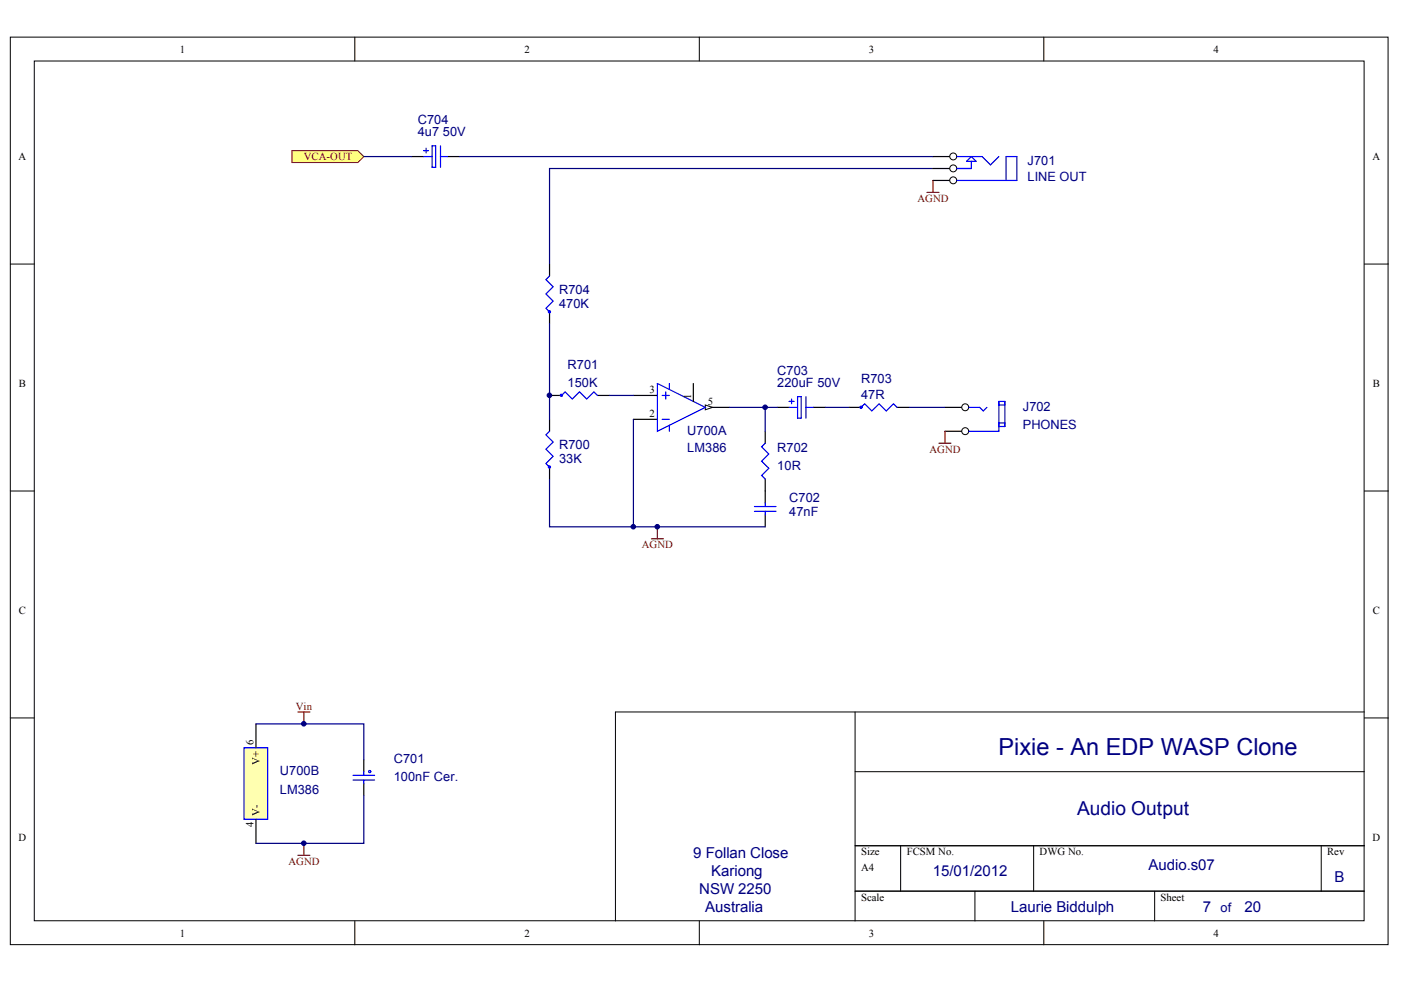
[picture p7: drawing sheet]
<svg xmlns="http://www.w3.org/2000/svg" width="287mm" height="202mm" viewBox="0 0 287 202" stroke-linecap="round" stroke-linejoin="round" font-family="sans-serif">
<defs><g id="words">
<text font-size="4.8" fill="#000080" x="204.4" y="154.6">Pixie - An EDP WASP Clone</text>
<text font-size="3.9" fill="#000080" x="220.5" y="167">Audio Output</text>
<g font-size="3.1" fill="#000080">
<text x="141.9" y="175.7">9 Follan Close</text>
<text x="145.6" y="179.4">Kariong</text>
<text x="191" y="179.4">15/01/2012</text>
<text x="235.1" y="178.2">Audio.s07</text>
<text x="143.2" y="183.1">NSW 2250</text>
<text x="273.2" y="180.6">B</text>
<text x="144.4" y="186.8">Australia</text>
<text x="207" y="186.8">Laurie Biddulph</text>
<text x="246.2" y="186.8">7</text>
<text x="254.8" y="186.8">20</text>
</g>
<g font-size="2.6" fill="#000080">
<text x="85.5" y="25.4">C704</text>
<text x="85.5" y="27.8">4u7 50V</text>
<text x="210.4" y="33.7">J701</text>
<text x="210.4" y="37.1">LINE OUT</text>
<text x="114.5" y="60.1">R704</text>
<text x="114.5" y="63.1">470K</text>
<text x="116.2" y="75.6">R701</text>
<text x="159.1" y="76.8">C703</text>
<text x="116.2" y="79.2">150K</text>
<text x="159.1" y="79.2">220uF 50V</text>
<text x="176.3" y="78.5">R703</text>
<text x="176.3" y="81.6">47R</text>
<text x="140.7" y="89">U700A</text>
<text x="209.4" y="84.1">J702</text>
<text x="209.4" y="87.8">PHONES</text>
<text x="114.5" y="91.9">R700</text>
<text x="114.5" y="94.9">33K</text>
<text x="140.7" y="92.7">LM386</text>
<text x="159.1" y="92.7">R702</text>
<text x="159.1" y="96.3">10R</text>
<text x="161.6" y="102.7">C702</text>
<text x="161.6" y="105.6">47nF</text>
<text x="57.3" y="158.7">U700B</text>
<text x="80.6" y="156.3">C701</text>
<text x="80.6" y="159.9">100nF Cer.</text>
<text x="57.3" y="162.6">LM386</text>
<text x="249.9" y="186.8">of</text>
</g>
<g font-size="2.2">
<text x="36.8" y="10.8">1</text>
<text x="107.4" y="10.8">2</text>
<text x="177.9" y="10.8">3</text>
<text x="248.4" y="10.8">4</text>
<text x="3.8" y="32.8">A</text>
<text x="280.9" y="32.8">A</text>
<text x="3.8" y="79.3">B</text>
<text x="133" y="80.5">3</text>
<text x="141.5" y="81.7" transform="rotate(-90 141.5 81.7)">1</text>
<text x="144.9" y="82.9">5</text>
<text x="281" y="79.3">B</text>
<text x="133" y="85.4">2</text>
<text x="3.8" y="125.8">C</text>
<text x="281" y="125.8">C</text>
<text x="51.9" y="152.7" transform="rotate(-90 51.9 152.7)">6</text>
<text x="53.2" y="156.7" transform="rotate(-90 53.2 156.7)">V+</text>
<text x="53.2" y="167.1" transform="rotate(-90 53.2 167.1)">V-</text>
<text x="3.8" y="172.2">D</text>
<text x="51.9" y="169.4" transform="rotate(-90 51.9 169.4)">4</text>
<text x="280.9" y="172.2">D</text>
<text x="176.3" y="175.2">Size</text>
<text x="176.3" y="178.4">A4</text>
<text x="185.6" y="175.2">FCSM No.</text>
<text x="212.8" y="175.2">DWG No.</text>
<text x="271.7" y="175.2">Rev</text>
<text x="176.3" y="184.5">Scale</text>
<text x="237.6" y="184.5">Sheet</text>
<text x="36.8" y="191.8">1</text>
<text x="107.4" y="191.8">2</text>
<text x="177.9" y="191.8">3</text>
<text x="248.4" y="191.8">4</text>
</g>
<g font-size="2.2" fill="#800000">
<text x="62.2" y="32.8">VCA-OUT</text>
<text x="187.8" y="41.4">AGND</text>
<text x="190.3" y="92.7">AGND</text>
<text x="131.4" y="112.3">AGND</text>
<text x="60.5" y="145.3">Vin</text>
<text x="59" y="177.1">AGND</text>
</g>
</g></defs>
<g fill="#fff" stroke="#000" stroke-width=".2">
<path d="M2.1 7.6h282.1v185.9h-282.1z"/>
<path d="M7 12.5h272.3v176.1h-272.3z"/>
</g>
<g fill="none" stroke="#000" stroke-width=".2">
<path d="M72.6 7.6v4.9M143.2 7.6v4.9M213.7 7.6v4.9M2.1 54.1h4.9M279.3 54.1h4.9M2.1 100.6h4.9M279.3 100.6h4.9M2.1 147h4.9M175.1 145.8v42.8M175.1 158h104.2M279.3 147h4.9M279.3 145.8h-153.3v42.8"/>
<path d="M175.1 173.2h104.2M184.4 173.2v9.3M211.6 173.2v9.3M270.5 173.2v9.3M72.6 188.6v4.9M143.2 188.6v4.9M175.1 182.5h104.2M199.6 182.5v6.1M213.7 188.6v4.9M236.4 182.5v6.1"/>
</g>
<path d="M129.7 81h4.9M129.7 85.9h4.9M144.4 83.4h4.9" fill="none" stroke="#000" stroke-width=".25"/>
<path d="M144.4 82.9l1.5 .5-1.5 .5z" fill="#fff" stroke="#000" stroke-width=".2"/>
<g fill="none" stroke="#00f" stroke-width=".25">
<path d="M86.7 30.8h1M86.7 32.1h1.8M87.2 30.4v.9M88.5 29.9h.7v4.4h-.7zM90.2 32.1h1.4M90.2 29.9v4.4M134.6 78.5l9.8 4.9-9.8 4.9zM137 78.5v1.3M112.5 88.3l-.7 .8 1.4 1.4-1.4 1.5 1.4 1.5-1.4 1.4 .7 .8M115 81l.7-.7 1.5 1.4 1.4-1.4 1.5 1.4 1.5-1.4 .7 .7M135.6 85.9h1.4M135.6 81h1.4"/>
<path d="M136.3 80.3v1.4M137 87.1v1.2M156.7 90.8l-.8 .7 1.5 1.5-1.5 1.4 1.5 1.5-1.5 1.5 .8 .7M161.6 82.2h.9M161.6 83.4h1.7M162.1 81.7v1M163.3 81.2h.7v4.4h-.7zM165 83.4h1.5M165 81.2v4.4M176.3 83.4l.7-.7 1.5 1.5 1.5-1.5 1.4 1.5 1.5-1.5 .7 .7M154.4 104.7h4.5M154.4 103.7h4.5"/>
<path d="M156.7 103v.7M156.7 104.7v.8M72.3 159.8h4.4M72.3 158.8h4.4M74.5 158v.8M74.5 159.8v.7"/>
<circle cx="112.5" cy="95.6" r=".22"/>
<circle cx="114.9" cy="81" r=".22"/>
<circle cx="176.3" cy="83.4" r=".22"/>
<circle cx="75.7" cy="158" r=".22"/>
</g>
<g fill="none" stroke="#000" stroke-width=".25">
<path d="M84.3 32.1h2.4M91.6 32.1h2.5M141.9 78.5v3.7M112.5 85.9v2.4M112.5 95.7v2.4M112.5 81h2.5M122.3 81h2.5M156.7 88.3v2.5M156.7 98.1v4.9M159.1 83.4h2.5M166.5 83.4h2.4M173.8 83.4h2.5"/>
<path d="M183.6 83.4h2.5M156.7 105.5v2.4M74.5 155.6v2.4M74.5 160.5v2.4"/>
</g>
<path d="M149.3 83.4h9.8" fill="none" stroke="#000080" stroke-width=".25"/>
<path d="M133.3 110.3h2.5M134.6 107.9v2.4M61 145.8h2.4M62.2 145.8v2.5M61 175.2h2.4M62.2 172.7v2.5" fill="none" stroke="#800000" stroke-width=".25"/>
<path d="M59.8 30.8h13.5l1.2 1.3-1.2 1.2h-13.5z" fill-rule="evenodd" fill="#ffff80" stroke="#800000" stroke-width=".2"/>
<path d="M191 34.5h-78.5v19.6M129.7 85.9v22" fill="none" stroke="#000080" stroke-width=".25"/>
<path d="M191 32.1h4.9" fill="none" stroke="#000" stroke-width=".25"/>
<circle cx="195.1" cy="32" r=".71" fill="#fff" stroke="#000" stroke-width=".2"/>
<path d="M191 34.5h4.9" fill="none" stroke="#000" stroke-width=".25"/>
<circle cx="195.1" cy="34.5" r=".71" fill="#fff" stroke="#000" stroke-width=".2"/>
<path d="M191 37h4.9" fill="none" stroke="#000" stroke-width=".25"/>
<circle cx="195.1" cy="36.9" r=".71" fill="#fff" stroke="#000" stroke-width=".2"/>
<path d="M195.9 32.1h5.2l1.7 1.7 1.7-1.7M195.9 37h12.3v-4.9h-2.2v4.9M197.9 33l.9-.9 1 .9zM198.8 33v1.5h-2.9" fill="none" stroke="#00f" stroke-width=".25"/>
<path d="M193.4 83.4h5" fill="none" stroke="#000" stroke-width=".25"/>
<circle cx="197.6" cy="83.4" r=".71" fill="#fff" stroke="#000" stroke-width=".2"/>
<path d="M193.4 88.3h5" fill="none" stroke="#000" stroke-width=".25"/>
<circle cx="197.6" cy="88.3" r=".71" fill="#fff" stroke="#000" stroke-width=".2"/>
<g fill="none" stroke="#00f" stroke-width=".25">
<path d="M112.5 56.5l-.7 .8 1.4 1.4-1.4 1.5 1.4 1.5-1.4 1.4 .7 .8M198.4 83.4h2.2l.7 .8 .7-.8M204.5 87.4h1.2v-5.2h-1.2v6.1h-6.1M204.5 82.9h1.2M204.5 86.6h1.2"/>
<circle cx="112.5" cy="63.8" r=".22"/>
</g>
<path d="M189.8 39.4h2.4M191 37v2.4M192.2 90.8h2.5M193.4 88.3v2.5" fill="none" stroke="#800000" stroke-width=".25"/>
<path d="M74.5 32.1h9.8M112.5 66.3v19.6M124.8 81h4.9M156.7 83.4v4.9M168.9 83.4h4.9" fill="none" stroke="#000080" stroke-width=".25"/>
<path d="M112.5 54.1v2.4M112.5 63.9v2.4" fill="none" stroke="#000" stroke-width=".25"/>
<path d="M49.9 153.2h4.9v14.6h-4.9z" fill="#ffffb0" stroke="#00f" stroke-width=".25"/>
<path d="M52.4 148.3v4.9M52.4 167.8v4.9" fill="none" stroke="#000" stroke-width=".25"/>
<path d="M94.1 32.1h96.9M112.5 98.1v9.8h44.2M186.1 83.4h7.3M52.4 148.3h22.1v7.3M74.5 162.9v9.8h-22.1" fill="none" stroke="#000080" stroke-width=".25"/>
<g fill="#000080" stroke="#000080" stroke-width=".2">
<circle cx="62.2" cy="172.7" r=".47"/>
<circle cx="62.2" cy="148.2" r=".47"/>
<circle cx="112.5" cy="81" r=".47"/>
<circle cx="129.6" cy="107.9" r=".47"/>
<circle cx="134.6" cy="107.9" r=".47"/>
<circle cx="156.6" cy="83.4" r=".47"/>
</g>
<use href="#words"/>
</svg>
